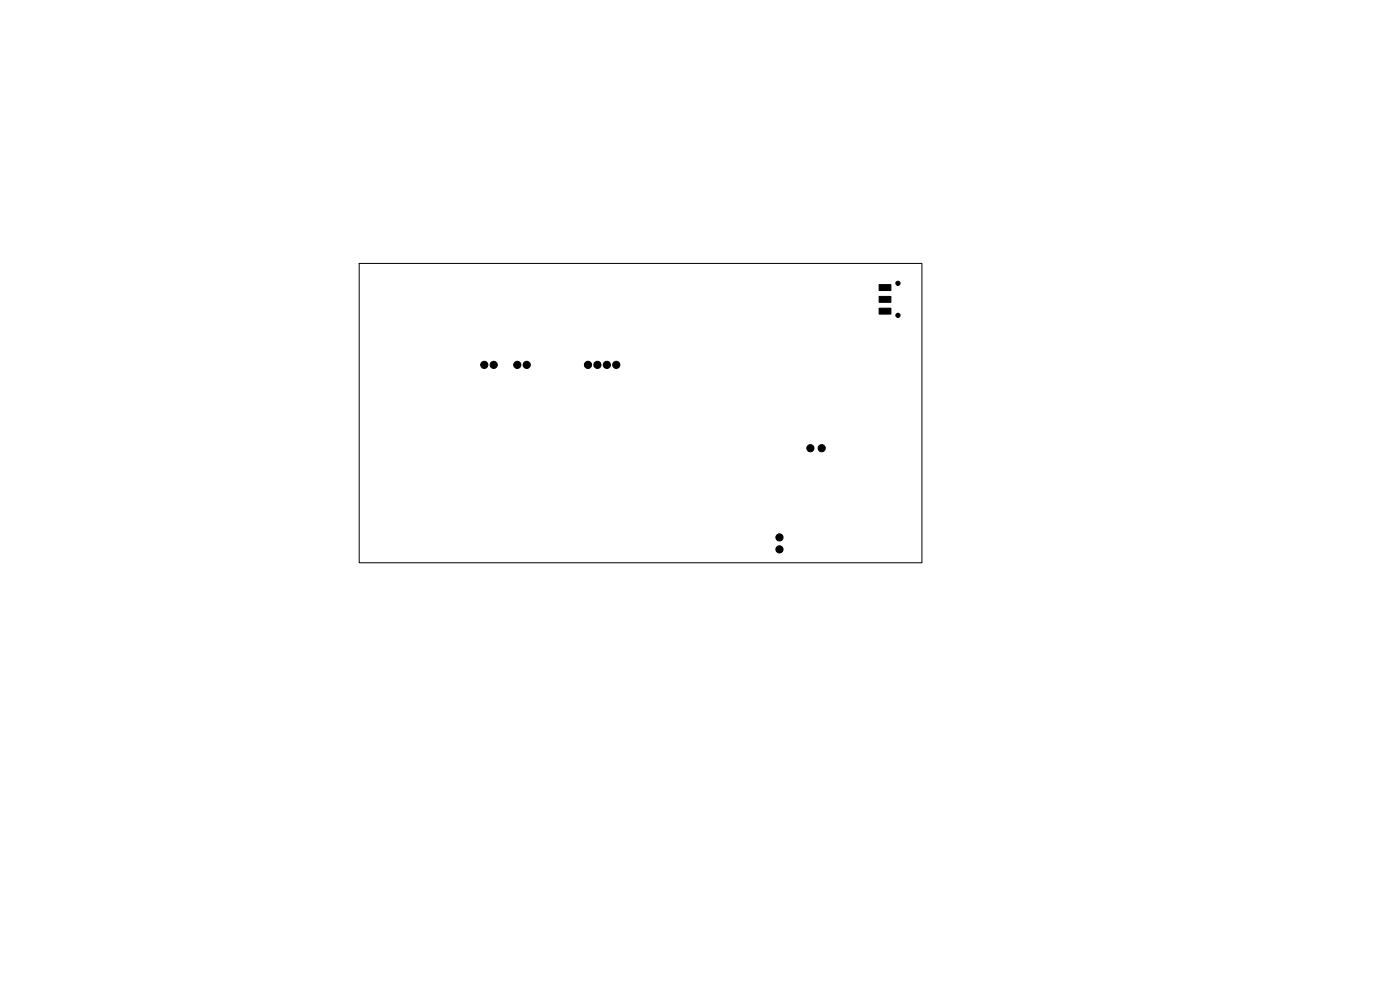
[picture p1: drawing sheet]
<svg xmlns="http://www.w3.org/2000/svg" width="297mm" height="210mm" viewBox="0 0 297 210" stroke-linecap="round" stroke-linejoin="round" font-family="sans-serif">
<g fill="#000" stroke="#000" stroke-width=".21">
<path d="M186.5 65.4h2.5v1.2h-2.5zM186.5 62.9h2.5v1.2h-2.5zM186.5 60.4h2.5v1.2h-2.5z"/>
<circle cx="102.7" cy="77.4" r=".76"/>
<circle cx="104.7" cy="77.4" r=".76"/>
<circle cx="109.7" cy="77.4" r=".76"/>
<circle cx="111.7" cy="77.4" r=".76"/>
<circle cx="124.7" cy="77.4" r=".76"/>
<circle cx="126.7" cy="77.4" r=".76"/>
<circle cx="128.7" cy="77.4" r=".76"/>
<circle cx="130.7" cy="77.4" r=".76"/>
<circle cx="190.5" cy="60.1" r=".45"/>
<circle cx="190.5" cy="66.9" r=".45"/>
<circle cx="171.9" cy="95.1" r=".76"/>
<circle cx="174.3" cy="95.1" r=".76"/>
<circle cx="165.4" cy="116.5" r=".76"/>
<circle cx="165.4" cy="114" r=".76"/>
</g>
<path d="M76.2 55.9h119.4v63.5h-119.4z" fill="none" stroke="#000" stroke-width=".21"/>
</svg>
